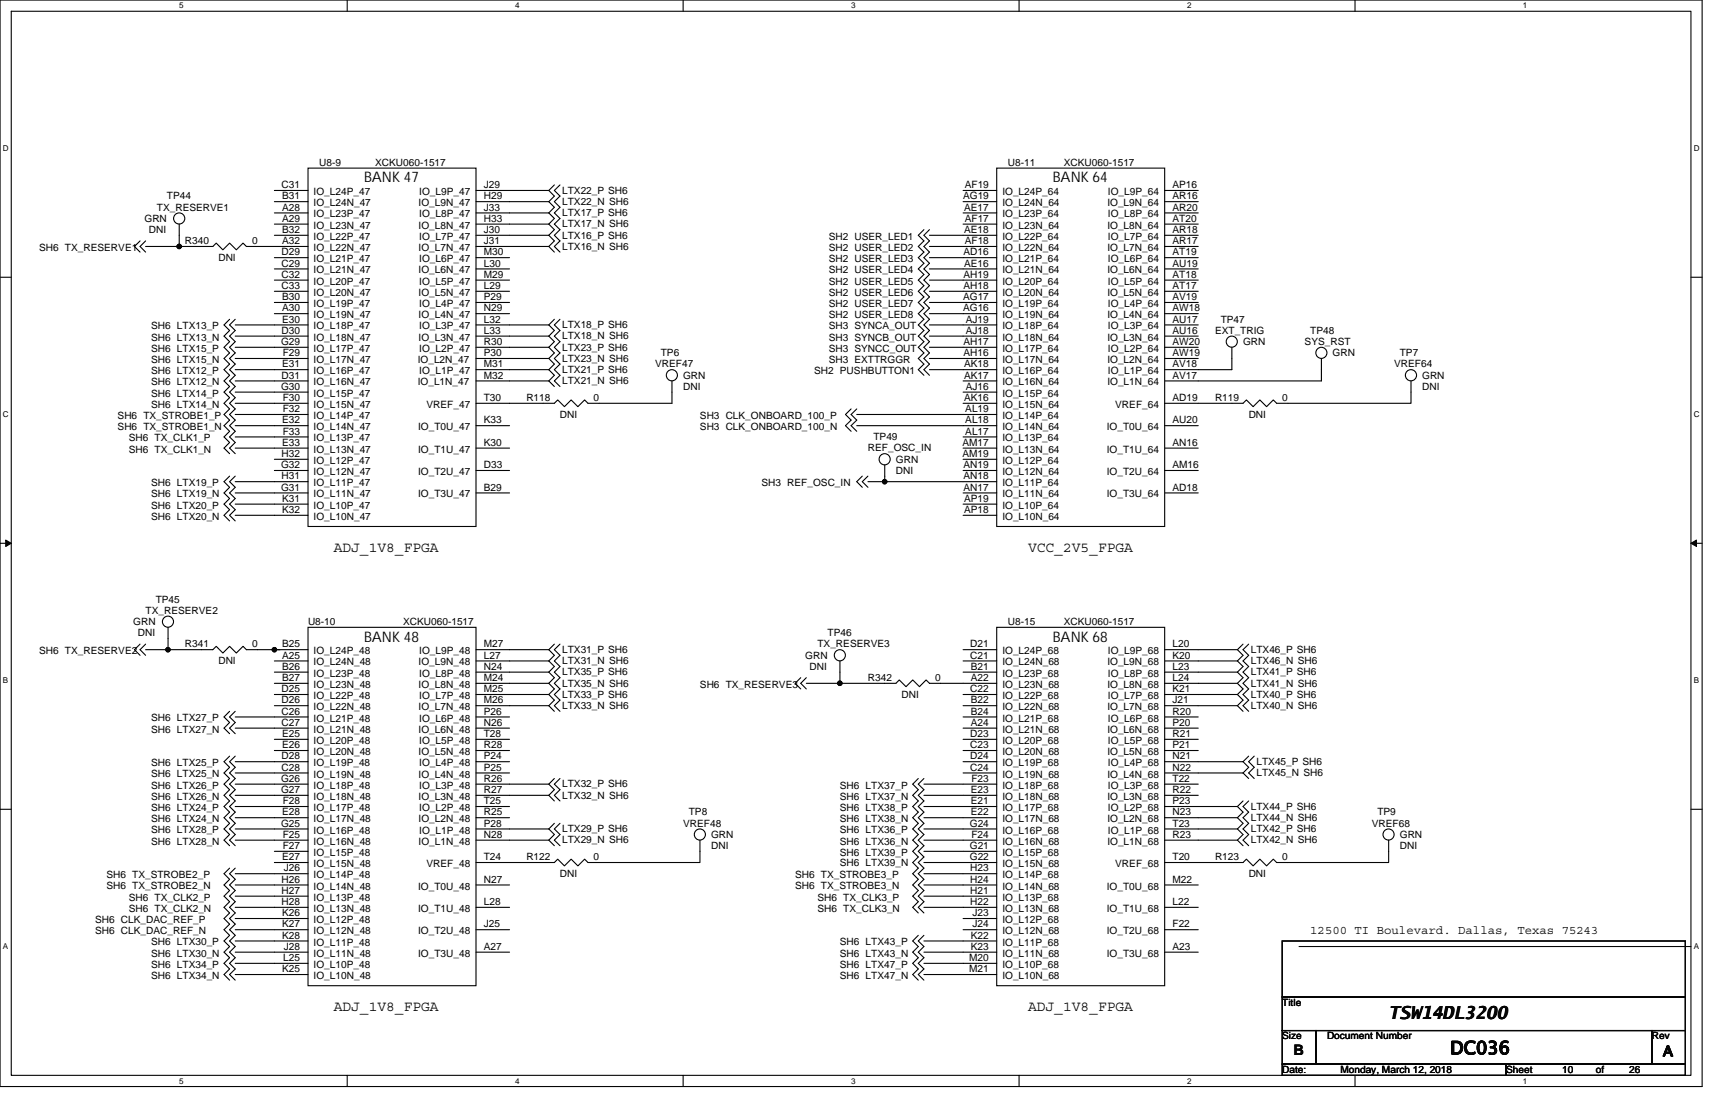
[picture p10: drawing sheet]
<svg xmlns="http://www.w3.org/2000/svg" width="432mm" height="279mm" viewBox="0 0 432 279" stroke-linecap="round" stroke-linejoin="round" font-family="sans-serif">
<defs><g id="words">
<g font-size="4.5">
<text x="349.6" y="256.5">TSW14DL3200</text>
<text x="365.1" y="265.3">DC036</text>
</g>
<g font-size="3.7">
<text x="91.7" y="45.9">BANK 47</text>
<text x="265" y="45.9">BANK 64</text>
<text x="84" y="138.8">ADJ_1V8_FPGA</text>
<text x="258.8" y="138.8">VCC_2V5_FPGA</text>
<text x="91.7" y="161.5">BANK 48</text>
<text x="265" y="161.5">BANK 68</text>
<text x="84" y="254.4">ADJ_1V8_FPGA</text>
<text x="258.8" y="254.4">ADJ_1V8_FPGA</text>
<text x="325.6" y="265.6">B</text>
<text x="418.7" y="265.9">A</text>
</g>
<text font-size="3.1" x="329.9" y="235.1">12500 TI Boulevard. Dallas, Texas 75243</text>
<g font-size="2.5">
<text x="80.4" y="41.7">U8-9</text>
<text x="94.5" y="41.7">XCKU060-1517</text>
<text x="253.8" y="41.7">U8-11</text>
<text x="267.9" y="41.7">XCKU060-1517</text>
<text x="70.9" y="47.3">C31</text>
<text x="121.8" y="47.3">J29</text>
<text x="242.9" y="47.3">AF19</text>
<text x="295.2" y="47.3">AP16</text>
<text x="39.5" y="53">TX_RESERVE1</text>
<text x="42" y="50.2">TP44</text>
<text x="71.1" y="50.2">B31</text>
<text x="71.1" y="53">A28</text>
<text x="79" y="49.1">IO_L24P_47</text>
<text x="79" y="51.9">IO_L24N_47</text>
<text x="105.4" y="51.9">IO_L9N_47</text>
<text x="105.6" y="49.1">IO_L9P_47</text>
<text x="121.8" y="50.2">H29</text>
<text x="121.8" y="53">J33</text>
<text x="141.5" y="48.8">LTX22_P SH6</text>
<text x="141.5" y="51.6">LTX22_N SH6</text>
<text x="242.5" y="50.2">AG19</text>
<text x="242.8" y="53">AE17</text>
<text x="252.4" y="49.1">IO_L24P_64</text>
<text x="252.4" y="51.9">IO_L24N_64</text>
<text x="278.8" y="51.9">IO_L9N_64</text>
<text x="279" y="49.1">IO_L9P_64</text>
<text x="295.2" y="50.2">AR16</text>
<text x="295.2" y="53">AR20</text>
<text x="36.4" y="55.8">GRN</text>
<text x="37.5" y="58.7">DNI</text>
<text x="71.1" y="55.8">A29</text>
<text x="71.1" y="58.6">B32</text>
<text x="79" y="54.7">IO_L23P_47</text>
<text x="79" y="57.6">IO_L23N_47</text>
<text x="105.4" y="57.6">IO_L8N_47</text>
<text x="105.6" y="54.7">IO_L8P_47</text>
<text x="121.8" y="55.8">H33</text>
<text x="121.8" y="58.6">J30</text>
<text x="141.5" y="54.4">LTX17_P SH6</text>
<text x="141.5" y="57.2">LTX17_N SH6</text>
<text x="242.8" y="58.6">AE18</text>
<text x="242.9" y="55.8">AF17</text>
<text x="252.4" y="54.7">IO_L23P_64</text>
<text x="252.4" y="57.6">IO_L23N_64</text>
<text x="278.8" y="57.6">IO_L8N_64</text>
<text x="279" y="54.7">IO_L8P_64</text>
<text x="295.2" y="55.8">AT20</text>
<text x="295.2" y="58.6">AR18</text>
<text x="9.9" y="63.2">SH6 TX_RESERVE1</text>
<text x="46.5" y="61.5">R340</text>
<text x="55" y="65.7">DNI</text>
<text x="63.5" y="61.5">0</text>
<text x="70.9" y="64.3">D29</text>
<text x="71.1" y="61.4">A32</text>
<text x="79" y="60.4">IO_L22P_47</text>
<text x="79" y="63.2">IO_L22N_47</text>
<text x="79" y="66">IO_L21P_47</text>
<text x="105.4" y="63.2">IO_L7N_47</text>
<text x="105.6" y="60.4">IO_L7P_47</text>
<text x="105.6" y="66">IO_L6P_47</text>
<text x="121.8" y="61.4">J31</text>
<text x="121.8" y="64.3">M30</text>
<text x="141.5" y="60">LTX16_P SH6</text>
<text x="141.5" y="62.9">LTX16_N SH6</text>
<text x="208.7" y="60.3">SH2 USER_LED1</text>
<text x="208.7" y="63.2">SH2 USER_LED2</text>
<text x="208.7" y="66">SH2 USER_LED3</text>
<text x="242.6" y="64.3">AD16</text>
<text x="242.9" y="61.4">AF18</text>
<text x="252.4" y="60.4">IO_L22P_64</text>
<text x="252.4" y="63.2">IO_L22N_64</text>
<text x="252.4" y="66">IO_L21P_64</text>
<text x="278.8" y="63.2">IO_L7N_64</text>
<text x="279" y="60.4">IO_L7P_64</text>
<text x="279" y="66">IO_L6P_64</text>
<text x="295.2" y="61.4">AR17</text>
<text x="295.2" y="64.3">AT19</text>
<text x="70.9" y="67.1">C29</text>
<text x="70.9" y="69.9">C32</text>
<text x="79" y="68.8">IO_L21N_47</text>
<text x="79" y="71.6">IO_L20P_47</text>
<text x="105.4" y="68.8">IO_L6N_47</text>
<text x="105.6" y="71.6">IO_L5P_47</text>
<text x="121.8" y="67.1">L30</text>
<text x="121.8" y="69.9">M29</text>
<text x="208.7" y="68.8">SH2 USER_LED4</text>
<text x="208.7" y="71.6">SH2 USER_LED5</text>
<text x="242.6" y="69.9">AH19</text>
<text x="242.8" y="67.1">AE16</text>
<text x="252.4" y="68.8">IO_L21N_64</text>
<text x="252.4" y="71.6">IO_L20P_64</text>
<text x="278.8" y="68.8">IO_L6N_64</text>
<text x="279" y="71.6">IO_L5P_64</text>
<text x="295.2" y="67.1">AU19</text>
<text x="295.2" y="69.9">AT18</text>
<text x="70.9" y="72.7">C33</text>
<text x="71.1" y="75.5">B30</text>
<text x="79" y="74.5">IO_L20N_47</text>
<text x="79" y="77.3">IO_L19P_47</text>
<text x="105.4" y="74.5">IO_L5N_47</text>
<text x="105.6" y="77.3">IO_L4P_47</text>
<text x="121.8" y="72.7">L29</text>
<text x="121.8" y="75.5">P29</text>
<text x="208.7" y="74.4">SH2 USER_LED6</text>
<text x="208.7" y="77.3">SH2 USER_LED7</text>
<text x="242.5" y="75.5">AG17</text>
<text x="242.6" y="72.7">AH18</text>
<text x="252.4" y="74.5">IO_L20N_64</text>
<text x="252.4" y="77.3">IO_L19P_64</text>
<text x="278.8" y="74.5">IO_L5N_64</text>
<text x="279" y="77.3">IO_L4P_64</text>
<text x="295.2" y="72.7">AT17</text>
<text x="295.2" y="75.5">AV19</text>
<text x="38.1" y="82.9">SH6 LTX13_P</text>
<text x="71.1" y="78.4">A30</text>
<text x="71.1" y="81.2">E30</text>
<text x="79" y="80.1">IO_L19N_47</text>
<text x="79" y="82.9">IO_L18P_47</text>
<text x="105.4" y="80.1">IO_L4N_47</text>
<text x="105.6" y="82.9">IO_L3P_47</text>
<text x="121.8" y="78.4">N29</text>
<text x="121.8" y="81.2">L32</text>
<text x="141.5" y="82.6">LTX18_P SH6</text>
<text x="208.7" y="80.1">SH2 USER_LED8</text>
<text x="208.7" y="82.9">SH3 SYNCA_OUT</text>
<text x="242.5" y="78.4">AG16</text>
<text x="243.2" y="81.2">AJ19</text>
<text x="252.4" y="80.1">IO_L19N_64</text>
<text x="252.4" y="82.9">IO_L18P_64</text>
<text x="278.8" y="80.1">IO_L4N_64</text>
<text x="279" y="82.9">IO_L3P_64</text>
<text x="295.2" y="78.4">AW18</text>
<text x="295.2" y="81.2">AU17</text>
<text x="307.3" y="81.2">TP47</text>
<text x="38.1" y="88.5">SH6 LTX15_P</text>
<text x="38.1" y="85.7">SH6 LTX13_N</text>
<text x="70.8" y="86.8">G29</text>
<text x="70.9" y="84">D30</text>
<text x="71.2" y="89.6">F29</text>
<text x="79" y="85.7">IO_L18N_47</text>
<text x="79" y="88.6">IO_L17P_47</text>
<text x="105.4" y="85.7">IO_L3N_47</text>
<text x="105.6" y="88.6">IO_L2P_47</text>
<text x="121.8" y="89.6">P30</text>
<text x="121.8" y="84">L33</text>
<text x="121.8" y="86.8">R30</text>
<text x="141.5" y="88.2">LTX23_P SH6</text>
<text x="141.5" y="85.4">LTX18_N SH6</text>
<text x="166.4" y="89.7">TP6</text>
<text x="208.7" y="88.5">SH3 SYNCC_OUT</text>
<text x="208.7" y="85.7">SH3 SYNCB_OUT</text>
<text x="242.6" y="86.8">AH17</text>
<text x="242.6" y="89.6">AH16</text>
<text x="243.2" y="84">AJ18</text>
<text x="252.4" y="85.7">IO_L18N_64</text>
<text x="252.4" y="88.6">IO_L17P_64</text>
<text x="278.8" y="85.7">IO_L3N_64</text>
<text x="279" y="88.6">IO_L2P_64</text>
<text x="295.2" y="84">AU16</text>
<text x="295.2" y="89.6">AW19</text>
<text x="295.2" y="86.8">AW20</text>
<text x="305.9" y="84">EXT_TRIG</text>
<text x="313" y="86.8">GRN</text>
<text x="328.5" y="86.8">SYS_RST</text>
<text x="329.9" y="84">TP48</text>
<text x="335.5" y="89.7">GRN</text>
<text x="352.4" y="89.7">TP7</text>
<text x="38.1" y="91.4">SH6 LTX15_N</text>
<text x="38.1" y="94.2">SH6 LTX12_P</text>
<text x="70.9" y="95.3">D31</text>
<text x="71.1" y="92.5">E31</text>
<text x="79" y="91.4">IO_L17N_47</text>
<text x="79" y="94.2">IO_L16P_47</text>
<text x="105.2" y="91.4">IO_L2N_47</text>
<text x="105.6" y="94.2">IO_L1P_47</text>
<text x="121.8" y="95.3">M32</text>
<text x="121.8" y="92.5">M31</text>
<text x="141.5" y="93.9">LTX21_P SH6</text>
<text x="141.5" y="91.1">LTX23_N SH6</text>
<text x="165" y="92.5">VREF47</text>
<text x="172" y="95.3">GRN</text>
<text x="205" y="94.2">SH2 PUSHBUTTON1</text>
<text x="208.7" y="91.4">SH3 EXTTRGGR</text>
<text x="242.8" y="92.5">AK18</text>
<text x="242.8" y="95.3">AK17</text>
<text x="252.4" y="91.4">IO_L17N_64</text>
<text x="252.4" y="94.2">IO_L16P_64</text>
<text x="278.8" y="91.4">IO_L2N_64</text>
<text x="279" y="94.2">IO_L1P_64</text>
<text x="295.2" y="95.3">AV17</text>
<text x="295.2" y="92.5">AV18</text>
<text x="351" y="92.5">VREF64</text>
<text x="358.1" y="95.3">GRN</text>
<text x="38.1" y="97">SH6 LTX12_N</text>
<text x="38.1" y="99.8">SH6 LTX14_P</text>
<text x="70.8" y="98.1">G30</text>
<text x="71.2" y="100.9">F30</text>
<text x="79" y="97">IO_L16N_47</text>
<text x="79" y="99.8">IO_L15P_47</text>
<text x="105.2" y="97">IO_L1N_47</text>
<text x="121.8" y="100.9">T30</text>
<text x="132.5" y="100.9">R118</text>
<text x="141.5" y="96.7">LTX21_N SH6</text>
<text x="149.4" y="100.9">0</text>
<text x="172" y="98.1">DNI</text>
<text x="242.8" y="100.9">AK16</text>
<text x="243.2" y="98.1">AJ16</text>
<text x="252.4" y="97">IO_L16N_64</text>
<text x="252.4" y="99.8">IO_L15P_64</text>
<text x="278.8" y="97">IO_L1N_64</text>
<text x="295.2" y="100.9">AD19</text>
<text x="305.9" y="100.9">R119</text>
<text x="322.8" y="100.9">0</text>
<text x="358.1" y="98.1">DNI</text>
<text x="29.6" y="105.5">SH6 TX_STROBE1_P</text>
<text x="38.1" y="102.6">SH6 LTX14_N</text>
<text x="71.1" y="106.6">E32</text>
<text x="71.2" y="103.7">F32</text>
<text x="79" y="102.7">IO_L15N_47</text>
<text x="79" y="105.5">IO_L14P_47</text>
<text x="107.4" y="102.7">VREF_47</text>
<text x="121.8" y="106.6">K33</text>
<text x="141" y="105.2">DNI</text>
<text x="176.2" y="105.5">SH3 CLK_ONBOARD_100_P</text>
<text x="243" y="103.7">AL19</text>
<text x="243" y="106.6">AL18</text>
<text x="252.4" y="102.7">IO_L15N_64</text>
<text x="252.4" y="105.5">IO_L14P_64</text>
<text x="280.8" y="102.7">VREF_64</text>
<text x="295.2" y="106.6">AU20</text>
<text x="314.4" y="105.2">DNI</text>
<text x="29.6" y="108.3">SH6 TX_STROBE1_N</text>
<text x="32.4" y="111.1">SH6 TX_CLK1_P</text>
<text x="32.4" y="113.9">SH6 TX_CLK1_N</text>
<text x="71.1" y="112.2">E33</text>
<text x="71.2" y="109.4">F33</text>
<text x="79" y="108.3">IO_L14N_47</text>
<text x="79" y="111.1">IO_L13P_47</text>
<text x="79" y="113.9">IO_L13N_47</text>
<text x="105.3" y="108.3">IO_T0U_47</text>
<text x="105.3" y="113.9">IO_T1U_47</text>
<text x="121.8" y="112.2">K30</text>
<text x="176.2" y="108.3">SH3 CLK_ONBOARD_100_N</text>
<text x="218.5" y="113.6">REF_OSC_IN</text>
<text x="219.9" y="110.8">TP49</text>
<text x="242.3" y="112.2">AM17</text>
<text x="243" y="109.4">AL17</text>
<text x="252.4" y="108.3">IO_L14N_64</text>
<text x="252.4" y="111.1">IO_L13P_64</text>
<text x="252.4" y="113.9">IO_L13N_64</text>
<text x="278.7" y="108.3">IO_T0U_64</text>
<text x="278.7" y="113.9">IO_T1U_64</text>
<text x="295.2" y="112.2">AN16</text>
<text x="70.8" y="117.8">G32</text>
<text x="70.9" y="115">H32</text>
<text x="79" y="116.8">IO_L12P_47</text>
<text x="79" y="119.6">IO_L12N_47</text>
<text x="105.3" y="119.6">IO_T2U_47</text>
<text x="121.8" y="117.8">D33</text>
<text x="225.6" y="116.4">GRN</text>
<text x="225.6" y="119.3">DNI</text>
<text x="242.3" y="115">AM19</text>
<text x="242.6" y="117.8">AN19</text>
<text x="252.4" y="116.8">IO_L12P_64</text>
<text x="252.4" y="119.6">IO_L12N_64</text>
<text x="278.7" y="119.6">IO_T2U_64</text>
<text x="295.2" y="117.8">AM16</text>
<text x="38.1" y="122.4">SH6 LTX19_P</text>
<text x="38.1" y="125.2">SH6 LTX19_N</text>
<text x="70.8" y="123.5">G31</text>
<text x="70.9" y="120.7">H31</text>
<text x="79" y="122.4">IO_L11P_47</text>
<text x="79" y="125.2">IO_L11N_47</text>
<text x="105.3" y="125.2">IO_T3U_47</text>
<text x="121.8" y="123.5">B29</text>
<text x="191.7" y="122.4">SH3 REF_OSC_IN</text>
<text x="242.6" y="120.7">AN18</text>
<text x="242.6" y="123.5">AN17</text>
<text x="252.4" y="122.4">IO_L11P_64</text>
<text x="252.4" y="125.2">IO_L11N_64</text>
<text x="278.7" y="125.2">IO_T3U_64</text>
<text x="295.2" y="123.5">AD18</text>
<text x="38.1" y="128">SH6 LTX20_P</text>
<text x="38.1" y="130.8">SH6 LTX20_N</text>
<text x="71.1" y="126.3">K31</text>
<text x="71.1" y="129.1">K32</text>
<text x="79" y="128">IO_L10P_47</text>
<text x="79" y="130.9">IO_L10N_47</text>
<text x="242.8" y="126.3">AP19</text>
<text x="242.8" y="129.1">AP18</text>
<text x="252.4" y="128">IO_L10P_64</text>
<text x="252.4" y="130.9">IO_L10N_64</text>
<text x="36.7" y="154.5">TX_RESERVE2</text>
<text x="39.2" y="151.7">TP45</text>
<text x="33.6" y="157.3">GRN</text>
<text x="34.7" y="160.1">DNI</text>
<text x="77.6" y="157.3">U8-10</text>
<text x="101.5" y="157.3">XCKU060-1517</text>
<text x="208.4" y="160.1">TP46</text>
<text x="253.8" y="157.3">U8-15</text>
<text x="267.9" y="157.3">XCKU060-1517</text>
<text x="9.9" y="164.7">SH6 TX_RESERVE2</text>
<text x="46.5" y="163">R341</text>
<text x="55" y="167.2">DNI</text>
<text x="63.5" y="163">0</text>
<text x="71.1" y="162.9">B25</text>
<text x="71.1" y="165.8">A25</text>
<text x="79" y="164.7">IO_L24P_48</text>
<text x="79" y="167.5">IO_L24N_48</text>
<text x="105.4" y="167.5">IO_L9N_48</text>
<text x="105.6" y="164.7">IO_L9P_48</text>
<text x="121.8" y="165.8">L27</text>
<text x="121.8" y="162.9">M27</text>
<text x="141.5" y="164.4">LTX31_P SH6</text>
<text x="141.5" y="167.2">LTX31_N SH6</text>
<text x="202.7" y="165.8">GRN</text>
<text x="205.8" y="163">TX_RESERVE3</text>
<text x="244.3" y="162.9">D21</text>
<text x="244.3" y="165.8">C21</text>
<text x="252.4" y="164.7">IO_L24P_68</text>
<text x="252.4" y="167.5">IO_L24N_68</text>
<text x="278.8" y="167.5">IO_L9N_68</text>
<text x="279" y="164.7">IO_L9P_68</text>
<text x="295.2" y="165.8">K20</text>
<text x="295.2" y="162.9">L20</text>
<text x="314.9" y="164.4">LTX46_P SH6</text>
<text x="314.9" y="167.2">LTX46_N SH6</text>
<text x="71.1" y="168.6">B26</text>
<text x="71.1" y="171.4">B27</text>
<text x="79" y="170.3">IO_L23P_48</text>
<text x="79" y="173.1">IO_L23N_48</text>
<text x="105.4" y="173.1">IO_L8N_48</text>
<text x="105.6" y="170.3">IO_L8P_48</text>
<text x="121.8" y="171.4">M24</text>
<text x="121.8" y="168.6">N24</text>
<text x="141.5" y="170">LTX35_P SH6</text>
<text x="141.5" y="172.8">LTX35_N SH6</text>
<text x="176.2" y="173.1">SH6 TX_RESERVE3</text>
<text x="203.9" y="168.6">DNI</text>
<text x="218.5" y="171.4">R342</text>
<text x="235.4" y="171.4">0</text>
<text x="244.5" y="168.6">B21</text>
<text x="244.5" y="171.4">A22</text>
<text x="252.4" y="170.3">IO_L23P_68</text>
<text x="252.4" y="173.1">IO_L23N_68</text>
<text x="278.8" y="173.1">IO_L8N_68</text>
<text x="279" y="170.3">IO_L8P_68</text>
<text x="295.2" y="171.4">L24</text>
<text x="295.2" y="168.6">L23</text>
<text x="314.9" y="170">LTX41_P SH6</text>
<text x="314.9" y="172.8">LTX41_N SH6</text>
<text x="70.9" y="174.2">D25</text>
<text x="70.9" y="177">D26</text>
<text x="70.9" y="179.9">C26</text>
<text x="79" y="176">IO_L22P_48</text>
<text x="79" y="178.8">IO_L22N_48</text>
<text x="105.4" y="178.8">IO_L7N_48</text>
<text x="105.6" y="176">IO_L7P_48</text>
<text x="121.8" y="177">M26</text>
<text x="121.8" y="174.2">M25</text>
<text x="121.8" y="179.9">P26</text>
<text x="141.5" y="175.7">LTX33_P SH6</text>
<text x="141.5" y="178.5">LTX33_N SH6</text>
<text x="227" y="175.7">DNI</text>
<text x="244.3" y="174.2">C22</text>
<text x="244.5" y="177">B22</text>
<text x="244.5" y="179.9">B24</text>
<text x="252.4" y="176">IO_L22P_68</text>
<text x="252.4" y="178.8">IO_L22N_68</text>
<text x="278.8" y="178.8">IO_L7N_68</text>
<text x="279" y="176">IO_L7P_68</text>
<text x="295.2" y="177">J21</text>
<text x="295.2" y="174.2">K21</text>
<text x="295.2" y="179.9">R20</text>
<text x="314.9" y="175.7">LTX40_P SH6</text>
<text x="314.9" y="178.5">LTX40_N SH6</text>
<text x="38.1" y="181.6">SH6 LTX27_P</text>
<text x="38.1" y="184.4">SH6 LTX27_N</text>
<text x="70.9" y="182.7">C27</text>
<text x="71.1" y="185.5">E25</text>
<text x="79" y="181.6">IO_L21P_48</text>
<text x="79" y="184.4">IO_L21N_48</text>
<text x="105.4" y="184.4">IO_L6N_48</text>
<text x="105.6" y="181.6">IO_L6P_48</text>
<text x="121.8" y="182.7">N26</text>
<text x="121.8" y="185.5">T28</text>
<text x="244.3" y="185.5">D23</text>
<text x="244.5" y="182.7">A24</text>
<text x="252.4" y="181.6">IO_L21P_68</text>
<text x="252.4" y="184.4">IO_L21N_68</text>
<text x="278.8" y="184.4">IO_L6N_68</text>
<text x="279" y="181.6">IO_L6P_68</text>
<text x="295.2" y="182.7">P20</text>
<text x="295.2" y="185.5">R21</text>
<text x="70.9" y="191.1">D28</text>
<text x="71.1" y="188.3">E26</text>
<text x="79" y="187.2">IO_L20P_48</text>
<text x="79" y="190.1">IO_L20N_48</text>
<text x="105.4" y="190.1">IO_L5N_48</text>
<text x="105.6" y="187.2">IO_L5P_48</text>
<text x="121.8" y="188.3">R28</text>
<text x="121.8" y="191.1">P24</text>
<text x="244.3" y="188.3">C23</text>
<text x="244.3" y="191.1">D24</text>
<text x="252.4" y="187.2">IO_L20P_68</text>
<text x="252.4" y="190.1">IO_L20N_68</text>
<text x="278.8" y="190.1">IO_L5N_68</text>
<text x="279" y="187.2">IO_L5P_68</text>
<text x="295.2" y="188.3">P21</text>
<text x="295.2" y="191.1">N21</text>
<text x="38.1" y="195.7">SH6 LTX25_N</text>
<text x="38.1" y="192.8">SH6 LTX25_P</text>
<text x="70.8" y="196.8">G26</text>
<text x="70.9" y="194">C28</text>
<text x="79" y="192.8">IO_L19P_48</text>
<text x="79" y="195.7">IO_L19N_48</text>
<text x="105.4" y="195.7">IO_L4N_48</text>
<text x="105.6" y="192.9">IO_L4P_48</text>
<text x="121.8" y="194">P25</text>
<text x="121.8" y="196.8">R26</text>
<text x="244.3" y="194">C24</text>
<text x="244.6" y="196.8">F23</text>
<text x="252.4" y="192.9">IO_L19P_68</text>
<text x="252.4" y="195.7">IO_L19N_68</text>
<text x="278.8" y="195.7">IO_L4N_68</text>
<text x="279" y="192.9">IO_L4P_68</text>
<text x="295.2" y="194">N22</text>
<text x="295.2" y="196.8">T22</text>
<text x="316.4" y="192.6">LTX45_P SH6</text>
<text x="316.4" y="195.4">LTX45_N SH6</text>
<text x="38.1" y="198.5">SH6 LTX26_P</text>
<text x="38.1" y="201.3">SH6 LTX26_N</text>
<text x="70.8" y="199.6">G27</text>
<text x="71.2" y="202.4">F28</text>
<text x="79" y="198.5">IO_L18P_48</text>
<text x="79" y="201.3">IO_L18N_48</text>
<text x="105.4" y="201.3">IO_L3N_48</text>
<text x="105.6" y="198.5">IO_L3P_48</text>
<text x="121.8" y="199.6">R27</text>
<text x="121.8" y="202.4">T25</text>
<text x="141.5" y="198.2">LTX32_P SH6</text>
<text x="141.5" y="201">LTX32_N SH6</text>
<text x="211.5" y="198.5">SH6 LTX37_P</text>
<text x="211.5" y="201.3">SH6 LTX37_N</text>
<text x="244.5" y="199.6">E23</text>
<text x="244.5" y="202.4">E21</text>
<text x="252.4" y="198.5">IO_L18P_68</text>
<text x="252.4" y="201.3">IO_L18N_68</text>
<text x="278.8" y="201.3">IO_L3N_68</text>
<text x="279" y="198.5">IO_L3P_68</text>
<text x="295.2" y="199.6">R22</text>
<text x="295.2" y="202.4">P23</text>
<text x="314.9" y="203.9">LTX44_P SH6</text>
<text x="38.1" y="209.8">SH6 LTX28_P</text>
<text x="38.1" y="206.9">SH6 LTX24_N</text>
<text x="38.1" y="204.1">SH6 LTX24_P</text>
<text x="70.8" y="208.1">G25</text>
<text x="71.1" y="205.2">E28</text>
<text x="79" y="204.2">IO_L17P_48</text>
<text x="79" y="207">IO_L17N_48</text>
<text x="79" y="209.8">IO_L16P_48</text>
<text x="105.4" y="207">IO_L2N_48</text>
<text x="105.6" y="204.2">IO_L2P_48</text>
<text x="105.6" y="209.8">IO_L1P_48</text>
<text x="121.8" y="205.2">R25</text>
<text x="121.8" y="208.1">P28</text>
<text x="141.5" y="209.5">LTX29_P SH6</text>
<text x="172" y="208.1">VREF48</text>
<text x="173.4" y="205.3">TP8</text>
<text x="211.5" y="209.8">SH6 LTX36_P</text>
<text x="211.5" y="206.9">SH6 LTX38_N</text>
<text x="211.5" y="204.1">SH6 LTX38_P</text>
<text x="244.2" y="208.1">G24</text>
<text x="244.5" y="205.2">E22</text>
<text x="252.4" y="204.2">IO_L17P_68</text>
<text x="252.4" y="207">IO_L17N_68</text>
<text x="252.4" y="209.8">IO_L16P_68</text>
<text x="278.8" y="207">IO_L2N_68</text>
<text x="279" y="204.2">IO_L2P_68</text>
<text x="279" y="209.8">IO_L1P_68</text>
<text x="295.2" y="205.2">N23</text>
<text x="295.2" y="208.1">T23</text>
<text x="314.9" y="206.7">LTX44_N SH6</text>
<text x="314.9" y="209.5">LTX42_P SH6</text>
<text x="345.4" y="208.1">VREF68</text>
<text x="346.8" y="205.3">TP9</text>
<text x="38.1" y="212.6">SH6 LTX28_N</text>
<text x="71.2" y="210.9">F25</text>
<text x="71.2" y="213.7">F27</text>
<text x="79" y="212.6">IO_L16N_48</text>
<text x="79" y="215.4">IO_L15P_48</text>
<text x="105.4" y="212.6">IO_L1N_48</text>
<text x="121.8" y="210.9">N28</text>
<text x="141.5" y="212.3">LTX29_N SH6</text>
<text x="179" y="210.9">GRN</text>
<text x="179" y="213.7">DNI</text>
<text x="211.5" y="212.6">SH6 LTX36_N</text>
<text x="211.5" y="215.4">SH6 LTX39_P</text>
<text x="244.2" y="213.7">G21</text>
<text x="244.6" y="210.9">F24</text>
<text x="252.4" y="212.6">IO_L16N_68</text>
<text x="252.4" y="215.4">IO_L15P_68</text>
<text x="278.8" y="212.6">IO_L1N_68</text>
<text x="295.2" y="210.9">R23</text>
<text x="314.9" y="212.3">LTX42_N SH6</text>
<text x="352.4" y="210.9">GRN</text>
<text x="352.4" y="213.7">DNI</text>
<text x="26.8" y="221">SH6 TX_STROBE2_P</text>
<text x="71.1" y="216.5">E27</text>
<text x="71.5" y="219.3">J26</text>
<text x="79" y="218.2">IO_L15N_48</text>
<text x="79" y="221.1">IO_L14P_48</text>
<text x="107.4" y="218.2">VREF_48</text>
<text x="121.8" y="216.5">T24</text>
<text x="132.5" y="216.5">R122</text>
<text x="141" y="220.8">DNI</text>
<text x="149.4" y="216.5">0</text>
<text x="200.2" y="221">SH6 TX_STROBE3_P</text>
<text x="211.5" y="218">SH6 LTX39_N</text>
<text x="244.2" y="216.5">G22</text>
<text x="244.3" y="219.3">H23</text>
<text x="252.4" y="218.2">IO_L15N_68</text>
<text x="252.4" y="221.1">IO_L14P_68</text>
<text x="280.8" y="218.2">VREF_68</text>
<text x="295.2" y="216.5">T20</text>
<text x="305.9" y="216.5">R123</text>
<text x="314.4" y="220.8">DNI</text>
<text x="322.8" y="216.5">0</text>
<text x="26.8" y="223.9">SH6 TX_STROBE2_N</text>
<text x="32.4" y="226.7">SH6 TX_CLK2_P</text>
<text x="70.9" y="222.2">H26</text>
<text x="70.9" y="225">H27</text>
<text x="70.9" y="227.8">H28</text>
<text x="79" y="223.9">IO_L14N_48</text>
<text x="79" y="226.7">IO_L13P_48</text>
<text x="105.3" y="223.9">IO_T0U_48</text>
<text x="121.8" y="222.2">N27</text>
<text x="121.8" y="227.8">L28</text>
<text x="200.2" y="223.9">SH6 TX_STROBE3_N</text>
<text x="205.8" y="226.7">SH6 TX_CLK3_P</text>
<text x="244.3" y="222.2">H24</text>
<text x="244.3" y="225">H21</text>
<text x="244.3" y="227.8">H22</text>
<text x="252.4" y="223.9">IO_L14N_68</text>
<text x="252.4" y="226.7">IO_L13P_68</text>
<text x="278.7" y="223.9">IO_T0U_68</text>
<text x="295.2" y="222.2">M22</text>
<text x="295.2" y="227.8">L22</text>
<text x="24" y="232.3">SH6 CLK_DAC_REF_P</text>
<text x="32.4" y="229.5">SH6 TX_CLK2_N</text>
<text x="71.1" y="230.6">K26</text>
<text x="71.1" y="233.4">K27</text>
<text x="79" y="229.5">IO_L13N_48</text>
<text x="79" y="232.3">IO_L12P_48</text>
<text x="105.3" y="229.5">IO_T1U_48</text>
<text x="121.8" y="233.4">J25</text>
<text x="205.8" y="229.5">SH6 TX_CLK3_N</text>
<text x="244.9" y="230.6">J23</text>
<text x="244.9" y="233.4">J24</text>
<text x="252.4" y="229.5">IO_L13N_68</text>
<text x="252.4" y="232.3">IO_L12P_68</text>
<text x="278.7" y="229.5">IO_T1U_68</text>
<text x="295.2" y="233.4">F22</text>
<text x="24" y="235.1">SH6 CLK_DAC_REF_N</text>
<text x="38.1" y="238">SH6 LTX30_P</text>
<text x="71.1" y="236.3">K28</text>
<text x="71.5" y="239.1">J28</text>
<text x="79" y="235.2">IO_L12N_48</text>
<text x="79" y="238">IO_L11P_48</text>
<text x="105.3" y="235.2">IO_T2U_48</text>
<text x="121.8" y="239.1">A27</text>
<text x="211.5" y="238">SH6 LTX43_P</text>
<text x="244.5" y="236.3">K22</text>
<text x="244.5" y="239.1">K23</text>
<text x="252.4" y="235.2">IO_L12N_68</text>
<text x="252.4" y="238">IO_L11P_68</text>
<text x="278.7" y="235.2">IO_T2U_68</text>
<text x="295.2" y="239.1">A23</text>
<text x="38.1" y="243.6">SH6 LTX34_P</text>
<text x="38.1" y="240.8">SH6 LTX30_N</text>
<text x="71.1" y="244.7">K25</text>
<text x="71.3" y="241.9">L25</text>
<text x="79" y="240.8">IO_L11N_48</text>
<text x="79" y="243.6">IO_L10P_48</text>
<text x="105.3" y="240.8">IO_T3U_48</text>
<text x="211.5" y="243.6">SH6 LTX47_P</text>
<text x="211.5" y="240.8">SH6 LTX43_N</text>
<text x="244" y="241.9">M20</text>
<text x="244" y="244.7">M21</text>
<text x="252.4" y="240.8">IO_L11N_68</text>
<text x="252.4" y="243.6">IO_L10P_68</text>
<text x="278.7" y="240.8">IO_T3U_68</text>
<text x="38.1" y="246.4">SH6 LTX34_N</text>
<text x="79" y="246.4">IO_L10N_48</text>
<text x="211.5" y="246.4">SH6 LTX47_N</text>
<text x="252.4" y="246.4">IO_L10N_68</text>
<text x="322.8" y="253.2">Title</text>
<text x="322.8" y="261.6">Size</text>
<text x="334.1" y="261.6">Document Number</text>
<text x="415.9" y="261.6">Rev</text>
<text x="322.8" y="270.1">Date:</text>
<text x="337.5" y="270.1">Monday, March 12, 2018</text>
<text x="379.2" y="270.1">Sheet</text>
<text x="393.3" y="270.1">10</text>
<text x="401.8" y="270.1">of</text>
<text x="410.2" y="270.1">26</text>
</g>
<g font-size="2">
<text x="45.1" y="2.1">5</text>
<text x="129.7" y="2.1">4</text>
<text x="214.3" y="2.1">3</text>
<text x="298.9" y="2.1">2</text>
<text x="383.5" y="2.1">1</text>
<text x=".7" y="38.1">D</text>
<text x="426.5" y="38.1">D</text>
<text x=".7" y="105.1">C</text>
<text x="426.5" y="105.1">C</text>
<text x=".7" y="172">B</text>
<text x="426.5" y="172">B</text>
<text x=".7" y="239">A</text>
<text x="426.5" y="239">A</text>
<text x="45.1" y="272.8">5</text>
<text x="129.7" y="272.8">4</text>
<text x="214.3" y="272.8">3</text>
<text x="298.9" y="272.8">2</text>
<text x="383.5" y="272.8">1</text>
</g>
</g></defs>
<path d="M0 0h428.6v273.5h-428.6zM2.8 2.8h422.9v267.9h-422.9z" fill="none" stroke="#000" stroke-width=".28"/>
<g fill="#fff">
<path d="M45.1 .3h1.1v2.3h-1.1z"/>
<path d="M45.1 271h1.1v2.2h-1.1z"/>
</g>
<path d="M87.4 0v2.8M87.4 270.7v2.8" fill="none" stroke="#000" stroke-width=".28"/>
<g fill="#fff">
<path d="M129.7 .3h1.1v2.3h-1.1z"/>
<path d="M129.7 271h1.1v2.2h-1.1z"/>
</g>
<path d="M172 0v2.8M172 270.7v2.8" fill="none" stroke="#000" stroke-width=".28"/>
<g fill="#fff">
<path d="M214.3 .3h1.1v2.3h-1.1z"/>
<path d="M214.3 271h1.1v2.2h-1.1z"/>
</g>
<path d="M256.6 0v2.8M256.6 270.7v2.8" fill="none" stroke="#000" stroke-width=".28"/>
<g fill="#fff">
<path d="M298.9 .3h1.1v2.3h-1.1z"/>
<path d="M298.9 271h1.1v2.2h-1.1z"/>
</g>
<path d="M341.2 0v2.8M341.2 270.7v2.8" fill="none" stroke="#000" stroke-width=".28"/>
<g fill="#fff">
<path d="M383.5 .3h1.1v2.3h-1.1z"/>
<path d="M383.5 271h1.1v2.2h-1.1z"/>
<path d="M.7 36.3h1.5v2.3h-1.5z"/>
<path d="M426.5 36.3h1.4v2.3h-1.4z"/>
<path d="M.7 103.3h1.5v2.2h-1.5z"/>
<path d="M426.5 103.3h1.4v2.2h-1.4z"/>
</g>
<path d="M0 69.8h2.8M425.7 69.8h2.9" fill="none" stroke="#000" stroke-width=".28"/>
<g fill="#fff">
<path d="M.7 170.2h1.4v2.3h-1.4z"/>
<path d="M426.5 170.2h1.3v2.3h-1.3z"/>
</g>
<path d="M0 136.8h2.8M425.7 136.8h2.9" fill="none" stroke="#000" stroke-width=".28"/>
<path d="M1.4 135.9l1.4 .9-1.4 .8zM425.7 136.8l1.4-.9v1.7z" fill="#000" stroke="#000" stroke-width=".25"/>
<g fill="#fff">
<path d="M.7 237.2h1.4v2.2h-1.4z"/>
<path d="M426.4 237.2h1.4v2.2h-1.4z"/>
</g>
<g fill="none" stroke="#000" stroke-width=".28">
<path d="M45.1 56.4v5.6M69.1 47.9h8.5M69.1 50.8h8.5M69.1 53.6h8.5M69.1 56.4h8.5M69.1 59.2h8.5M77.6 42.3h42.2v90.2h-42.2zM119.8 47.9h18.4M119.8 50.8h18.4M119.8 53.6h18.4M119.8 59.2h18.4M119.8 56.4h18.4"/>
<path d="M138.2 47.9l1.4 1.5-1.4 1.4M138.2 50.8l1.4 1.4-1.4 1.4M138.2 53.6l1.4 1.4-1.4 1.4M138.2 56.4l1.4 1.4-1.4 1.4M138.2 59.2l1.4 1.4-1.4 1.4M139.6 46.5l-1.4 1.4M141 46.5l-1.4 1.4 1.4 1.5-1.4 1.4 1.4 1.4-1.4 1.4 1.4 1.4-1.4 1.4 1.4 1.4-1.4 1.4 1.4 1.4-1.4 1.4 1.4 1.5M232.6 57.8l-1.4 1.4 1.4 1.4-1.4 1.4 1.4 1.5-1.4 1.4 1.4 1.4-1.4 1.4 1.4 1.4-1.4 1.4 1.4 1.4-1.4 1.4 1.4 1.4-1.4 1.4 1.4 1.5-1.4 1.4 1.4 1.4-1.4 1.4 1.4 1.4-1.4 1.4 1.4 1.4-1.4 1.4 1.4 1.4-1.4 1.4 1.4 1.5-1.4 1.3 1.4 1.5M234 57.8l-1.4 1.4 1.4 1.4-1.4 1.4 1.4 1.5-1.4 1.4 1.4 1.4-1.4 1.4 1.4 1.4-1.4 1.4 1.4 1.4-1.4 1.4 1.4 1.4-1.4 1.4 1.4 1.5-1.4 1.4 1.4 1.4-1.4 1.4 1.4 1.4-1.4 1.4 1.4 1.4-1.4 1.4 1.4 1.4-1.4 1.4 1.4 1.5-1.4 1.3 1.4 1.5M234 59.2h17M242.5 47.9h8.5M242.5 50.8h8.5"/>
<path d="M242.5 53.6h8.5M242.5 56.4h8.5M251 42.3h42.2v90.2h-42.2zM293.2 47.9h8.5M293.2 50.8h8.5M293.2 53.6h8.5M293.2 56.4h8.5M293.2 59.2h8.5M35.3 60.6l-1.5 1.4 1.5 1.5M36.7 60.6l-1.4 1.4 1.4 1.5M36.7 62h8.4M69.1 64.9h8.5"/>
<path d="M69.1 67.7h8.5M69.1 70.5h8.5M69.1 73.3h8.5M69.1 76.1h8.5M69.1 79h8.5M77.6 62h-15.6l-.8-.8-1.7 1.7-1.7-1.7-1.7 1.7-1.7-1.7-.8 .8h-8.5M119.8 62h18.4M119.8 64.9h8.5M119.8 67.7h8.5M119.8 70.5h8.5M119.8 73.3h8.5M119.8 76.1h8.5"/>
<path d="M119.8 79h8.5M138.2 62l1.4 1.5M234 62h17M234 64.9h17M234 67.7h17M234 70.5h17M234 73.3h17M234 76.1h17M234 79h17M293.2 62h8.5M293.2 64.9h8.5M293.2 67.7h8.5"/>
<path d="M293.2 70.5h8.5M293.2 73.3h8.5M293.2 76.1h8.5M293.2 79h8.5M57.8 80.4l-1.4 1.4 1.4 1.4-1.4 1.4 1.4 1.4-1.4 1.4 1.4 1.4-1.4 1.4 1.4 1.5-1.4 1.3 1.4 1.5-1.4 1.4 1.4 1.4-1.4 1.4 1.4 1.4-1.4 1.4 1.4 1.4-1.4 1.4 1.4 1.4-1.4 1.4 1.4 1.5-1.4 1.4 1.4 1.4-1.4 1.4 1.4 1.4M59.2 93h18.4M59.2 80.4l-1.4 1.4 1.4 1.4-1.4 1.4 1.4 1.4-1.4 1.4 1.4 1.4-1.4 1.4 1.4 1.5-1.4 1.3 1.4 1.5-1.4 1.4 1.4 1.4-1.4 1.4 1.4 1.4-1.4 1.4 1.4 1.4-1.4 1.4 1.4 1.4-1.4 1.4 1.4 1.5-1.4 1.4 1.4 1.4-1.4 1.4 1.4 1.4M77.6 87.4h-18.4M77.6 90.2h-18.4M77.6 95.9h-18.4M77.6 98.7h-18.4M77.6 81.8h-18.4"/>
<path d="M77.6 84.6h-18.4M119.8 87.4h18.4M119.8 93h18.4M119.8 95.9h18.4M119.8 90.2h18.4M138.2 84.6l1.4 1.4-1.4 1.4M138.2 87.4l1.4 1.4-1.4 1.4M138.2 90.2l1.4 1.5-1.4 1.3M138.2 93l1.4 1.5-1.4 1.4M138.2 95.9l1.4 1.4M138.2 81.8l1.4 1.4-1.4 1.4M138.2 81.8h-18.4"/>
<path d="M138.2 84.6h-18.4M139.6 80.4l-1.4 1.4M141 80.4l-1.4 1.4 1.4 1.4-1.4 1.4 1.4 1.4-1.4 1.4 1.4 1.4-1.4 1.4 1.4 1.5-1.4 1.3 1.4 1.5-1.4 1.4 1.4 1.4M169.2 95.9v5.6h-21.2l-.8-.8-1.7 1.7-1.7-1.7-1.7 1.7-1.7-1.7-.8 .8h-19.8M234 81.8h17M234 84.6h17M234 87.4h17M234 90.2h17M234 93h17M242.5 95.9h8.5M242.5 98.7h8.5M293.2 81.8h8.5"/>
<path d="M293.2 84.6h8.5M293.2 87.4h8.5M293.2 90.2h8.5M310.2 87.4v5.6h-17M332.7 90.2v5.7h-39.5M355.3 95.9v5.6h-33.9l-.8-.8-1.7 1.7-1.7-1.7-1.7 1.7-1.7-1.7-.8 .8h-19.8M57.8 119.8l-1.4 1.4 1.4 1.5-1.4 1.4 1.4 1.4-1.4 1.4 1.4 1.4-1.4 1.4 1.4 1.4M59.2 112.8h18.4M59.2 119.8l-1.4 1.4 1.4 1.5-1.4 1.4 1.4 1.4-1.4 1.4 1.4 1.4-1.4 1.4 1.4 1.4M59.2 104.3h18.4M59.2 107.1h18.4M69.1 115.6h8.5"/>
<path d="M69.1 118.4h8.5M77.6 101.5h-18.4M77.6 110h-18.4M119.8 107.1h8.5M119.8 118.4h8.5M119.8 112.8h8.5M214.3 102.9l-1.4 1.4 1.4 1.4-1.4 1.4 1.4 1.5M215.7 104.3h35.3M215.7 107.1h35.3M215.7 102.9l-1.4 1.4 1.4 1.4-1.4 1.4 1.4 1.5M217.1 119.8l-1.4 1.4 1.4 1.5M218.5 119.8l-1.4 1.4 1.4 1.5"/>
<path d="M222.8 117v4.2M242.5 101.5h8.5M242.5 110h8.5M242.5 112.8h8.5M242.5 115.6h8.5M242.5 118.4h8.5M293.2 107.1h8.5M293.2 118.4h8.5M293.2 112.8h8.5M59.2 121.2h18.4M59.2 124.1h18.4M59.2 126.9h18.4"/>
<path d="M77.6 129.7h-18.4M119.8 124.1h8.5M218.5 121.2h4.3M222.8 121.2h28.2M242.5 124.1h8.5M242.5 126.9h8.5M242.5 129.7h8.5M293.2 124.1h8.5M42.3 157.9v5.6h11.3l.8-.8 1.7 1.7 1.7-1.7 1.7 1.7 1.7-1.7 .8 .8h7.1M77.6 157.9h42.2v90.2h-42.2zM251 157.9h42.2v90.2h-42.2zM35.3 162.1l-1.5 1.4 1.5 1.5"/>
<path d="M36.7 162.1l-1.4 1.4 1.4 1.5M36.7 163.5h5.6M57.8 179l-1.4 1.5 1.4 1.4-1.4 1.4 1.4 1.4M59.2 179l-1.4 1.5 1.4 1.4-1.4 1.4 1.4 1.4M69.1 163.5h1.4M69.1 163.5h8.5M69.1 166.4h8.5M69.1 169.2h8.5M69.1 172h8.5M69.1 174.8h8.5M69.1 177.6h8.5M119.8 163.5h18.4"/>
<path d="M119.8 166.4h18.4M119.8 169.2h18.4M119.8 172h18.4M119.8 177.6h18.4M138.2 163.5l1.4 1.5-1.4 1.4M138.2 166.4l1.4 1.4-1.4 1.4M138.2 169.2l1.4 1.4-1.4 1.4M138.2 172l1.4 1.4-1.4 1.4M138.2 174.8l1.4 1.4-1.4 1.4M138.2 177.6l1.4 1.4M138.2 174.8h-18.4M139.6 162.1l-1.4 1.4"/>
<path d="M141 162.1l-1.4 1.4 1.4 1.5-1.4 1.4 1.4 1.4-1.4 1.4 1.4 1.4-1.4 1.4 1.4 1.4-1.4 1.4 1.4 1.4-1.4 1.4 1.4 1.4M201.6 170.6l-1.4 1.4 1.4 1.4M203 170.6l-1.4 1.4 1.4 1.4M203 172h8.5M211.5 172h14.1l.8-.8 1.7 1.6 1.7-1.6 1.7 1.6 1.7-1.6 .8 .8h17M211.5 166.4v5.6M242.5 163.5h8.5M242.5 166.4h8.5M242.5 169.2h8.5M242.5 174.8h8.5M242.5 177.6h8.5M293.2 163.5h18.4"/>
<path d="M293.2 166.4h18.4M293.2 169.2h18.4M293.2 174.8h18.4M293.2 177.6h18.4M293.2 172h18.4M311.6 163.5l1.4 1.5-1.4 1.4M311.6 166.4l1.4 1.4-1.4 1.4M311.6 169.2l1.4 1.4-1.4 1.4M311.6 172l1.4 1.4-1.4 1.4M311.6 174.8l1.4 1.4-1.4 1.4M311.6 177.6l1.4 1.4M313 162.1l-1.4 1.4"/>
<path d="M314.4 162.1l-1.4 1.4 1.4 1.5-1.4 1.4 1.4 1.4-1.4 1.4 1.4 1.4-1.4 1.4 1.4 1.4-1.4 1.4 1.4 1.4-1.4 1.4 1.4 1.4M57.8 190.3l-1.4 1.4 1.4 1.4-1.4 1.5 1.4 1.4-1.4 1.4 1.4 1.4-1.4 1.4 1.4 1.4-1.4 1.4 1.4 1.4-1.4 1.4 1.4 1.4-1.4 1.5 1.4 1.4-1.4 1.4 1.4 1.4M59.2 190.3l-1.4 1.4 1.4 1.4-1.4 1.5 1.4 1.4-1.4 1.4 1.4 1.4-1.4 1.4 1.4 1.4-1.4 1.4 1.4 1.4-1.4 1.4 1.4 1.4-1.4 1.5 1.4 1.4-1.4 1.4 1.4 1.4M59.2 191.7h18.4M59.2 194.6h18.4M59.2 180.5h18.4M59.2 183.3h18.4M69.1 186.1h8.5M69.1 188.9h8.5M77.6 197.4h-18.4M119.8 197.4h18.4M119.8 180.5h8.5"/>
<path d="M119.8 183.3h8.5M119.8 186.1h8.5M119.8 188.9h8.5M119.8 191.7h8.5M119.8 194.6h8.5M138.2 197.4l1.4 1.4-1.4 1.4M139.6 196l-1.4 1.4M141 196l-1.4 1.4 1.4 1.4-1.4 1.4 1.4 1.4M231.2 196l-1.4 1.4 1.4 1.4-1.4 1.4 1.4 1.4-1.4 1.4 1.4 1.4-1.4 1.4 1.4 1.4-1.4 1.5 1.4 1.4-1.4 1.4 1.4 1.4-1.4 1.4 1.4 1.4-1.4 1.4 1.4 1.4-1.4 1.4 1.4 1.4-1.4 1.5 1.4 1.4-1.4 1.4 1.4 1.4-1.4 1.4 1.4 1.4M232.6 196l-1.4 1.4 1.4 1.4-1.4 1.4 1.4 1.4-1.4 1.4 1.4 1.4-1.4 1.4 1.4 1.4-1.4 1.5 1.4 1.4-1.4 1.4 1.4 1.4-1.4 1.4 1.4 1.4-1.4 1.4 1.4 1.4-1.4 1.4 1.4 1.4-1.4 1.5 1.4 1.4-1.4 1.4 1.4 1.4-1.4 1.4 1.4 1.4M242.5 180.5h8.5M242.5 183.3h8.5"/>
<path d="M242.5 186.1h8.5M242.5 188.9h8.5M242.5 191.7h8.5M242.5 194.6h8.5M251 197.4h-18.4M293.2 191.7h19.8M293.2 180.5h8.5M293.2 183.3h8.5M293.2 186.1h8.5M293.2 188.9h8.5M293.2 197.4h8.5M313 191.7l1.4 1.4-1.4 1.5"/>
<path d="M313 194.6l1.4 1.4M313 194.6h-19.8M314.4 190.3l-1.4 1.4M315.8 190.3l-1.4 1.4 1.4 1.4-1.4 1.5 1.4 1.4M0 203.7h2.8M57.8 218.5l-1.4 1.4 1.4 1.4-1.4 1.5 1.4 1.4-1.4 1.4 1.4 1.4-1.4 1.4 1.4 1.4-1.4 1.4 1.4 1.4-1.4 1.4 1.4 1.4-1.4 1.5 1.4 1.4-1.4 1.4 1.4 1.4-1.4 1.4 1.4 1.4-1.4 1.4 1.4 1.4M59.2 218.5l-1.4 1.4 1.4 1.4-1.4 1.5 1.4 1.4-1.4 1.4 1.4 1.4-1.4 1.4 1.4 1.4-1.4 1.4 1.4 1.4-1.4 1.4 1.4 1.4-1.4 1.5 1.4 1.4-1.4 1.4 1.4 1.4-1.4 1.4 1.4 1.4-1.4 1.4 1.4 1.4M69.1 214.3h8.5M69.1 217.1h8.5M77.6 211.5h-18.4M77.6 208.7h-18.4M77.6 205.8h-18.4"/>
<path d="M77.6 203h-18.4M77.6 200.2h-18.4M77.6 219.9h-18.4M119.8 208.7h18.4M119.8 211.5h18.4M119.8 200.2h18.4M119.8 203h8.5M119.8 205.8h8.5M138.2 208.7l1.4 1.4-1.4 1.4M138.2 211.5l1.4 1.4M138.2 200.2l1.4 1.4M139.6 207.2l-1.4 1.5"/>
<path d="M141 207.2l-1.4 1.5 1.4 1.4-1.4 1.4 1.4 1.4M176.2 211.5v5.6h-28.2l-.8-.8-1.7 1.7-1.7-1.7-1.7 1.7-1.7-1.7-.8 .8h-19.8M251 214.3h-18.4M251 211.5h-18.4M251 208.7h-18.4M251 205.8h-18.4M251 203h-18.4M251 217.1h-18.4M251 200.2h-18.4M251 219.9h-18.4M293.2 203h18.4M293.2 205.8h18.4"/>
<path d="M293.2 208.7h18.4M293.2 200.2h8.5M311.6 211.5h-18.4M311.6 203l1.4 1.4-1.4 1.4M311.6 205.8l1.4 1.4-1.4 1.5M311.6 208.7l1.4 1.4-1.4 1.4M311.6 211.5l1.4 1.4M313 201.6l-1.4 1.4M314.4 201.6l-1.4 1.4 1.4 1.4-1.4 1.4 1.4 1.4-1.4 1.5 1.4 1.4-1.4 1.4 1.4 1.4M349.6 211.5v5.6h-28.2l-.8-.8-1.7 1.7-1.7-1.7-1.7 1.7-1.7-1.7-.8 .8h-19.8M425.7 203.7h2.9M59.2 236.9h18.4"/>
<path d="M77.6 234h-18.4M77.6 231.2h-18.4M77.6 228.4h-18.4M77.6 239.7h-18.4M77.6 225.6h-18.4M77.6 222.8h-18.4M119.8 222.8h8.5M119.8 234h8.5M119.8 239.7h8.5M119.8 228.4h8.5M231.2 235.4l-1.4 1.5 1.4 1.4-1.4 1.4 1.4 1.4-1.4 1.4 1.4 1.4-1.4 1.4 1.4 1.4M232.6 235.4l-1.4 1.5 1.4 1.4-1.4 1.4 1.4 1.4-1.4 1.4 1.4 1.4-1.4 1.4 1.4 1.4"/>
<path d="M242.5 231.2h8.5M242.5 234h8.5M251 236.9h-18.4M251 228.4h-18.4M251 239.7h-18.4M251 225.6h-18.4M251 222.8h-18.4M293.2 222.8h8.5M293.2 234h8.5M293.2 239.7h8.5M293.2 228.4h8.5M322.8 236.9h101.5v14.1h-101.5z"/>
<path d="M327.1 238.3h98.6M77.6 245.3h-18.4M77.6 242.5h-18.4M251 245.3h-18.4M251 242.5h-18.4M322.8 251h101.5v8.4h-101.5zM322.8 259.4h8.5v8.5h-8.5zM331.3 259.4h84.6v8.5h-84.6zM415.9 259.4h8.4v8.5h-8.4zM322.8 267.9h56.4v2.8h-56.4zM379.2 267.9h45.1v2.8h-45.1z"/>
<circle cx="45.1" cy="55" r="1.4"/>
<circle cx="169.2" cy="94.5" r="1.4"/>
<circle cx="310.1" cy="86" r="1.4"/>
<circle cx="332.7" cy="88.8" r="1.4"/>
<circle cx="355.2" cy="94.5" r="1.41"/>
<circle cx="222.7" cy="115.6" r="1.4"/>
<circle cx="42.3" cy="156.5" r="1.4"/>
<circle cx="211.4" cy="164.9" r="1.4"/>
<circle cx="176.2" cy="210.1" r="1.4"/>
<circle cx="349.6" cy="210.1" r="1.4"/>
</g>
<g fill="#000" stroke="#000" stroke-width=".28">
<circle cx="45.1" cy="62" r=".56"/>
<circle cx="222.7" cy="121.2" r=".55"/>
<circle cx="42.3" cy="163.5" r=".55"/>
<circle cx="69.1" cy="163.5" r=".55"/>
<circle cx="211.4" cy="172" r=".56"/>
</g>
<use href="#words"/>
</svg>
